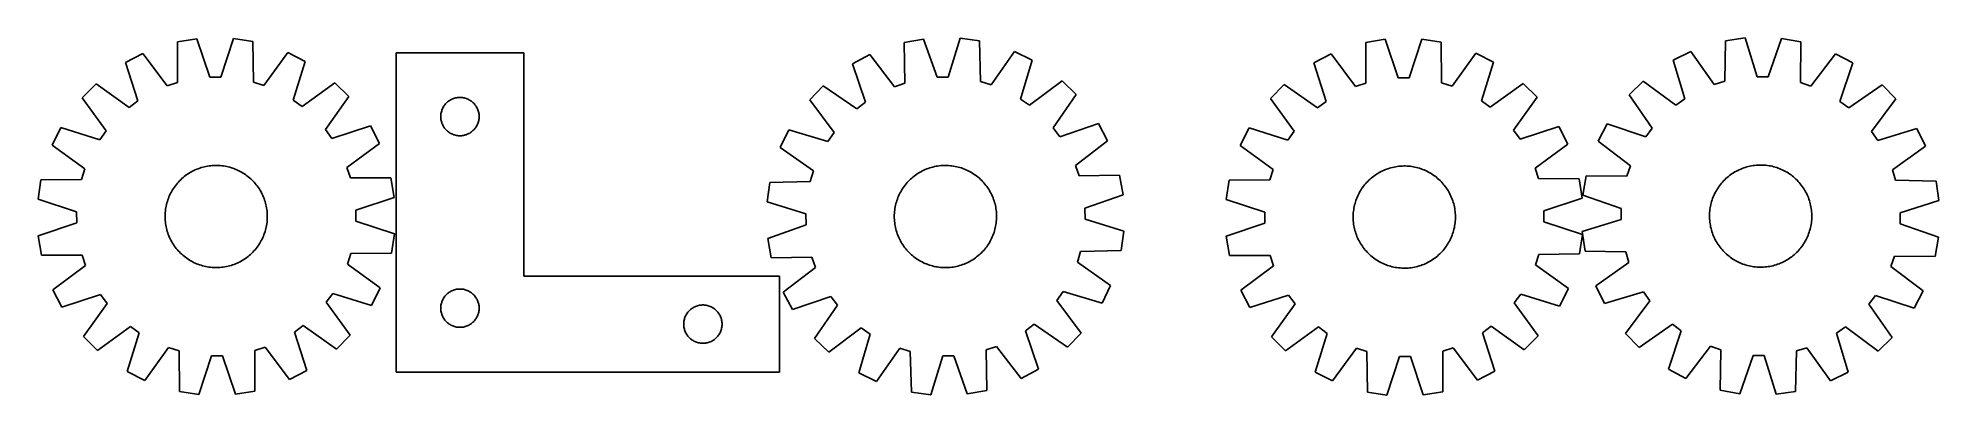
# Model space of a CAD drawing. Header units: millimetres. Extents: x 7 to 1493, y 7 to 286.
import ezdxf

# ---------------------------------------------------------------- set-up
doc = ezdxf.new("R2010")
doc.units = ezdxf.units.MM
doc.layers.add('CUT', color=7, linetype='CONTINUOUS', true_color=0x000000)

msp = doc.modelspace()

# ---------------------------------------------------------------- linework, layer by layer
at = {"layer": 'CUT'}
for p, q in [((115.871004, 282.996283), (115.868644, 251.23192)), ((131.054301, 285.48587), (115.871004, 282.996283)), ((141.200537, 255.38556), (131.054301, 285.48587)), ((159.592726, 285.641205), (149.774754, 255.43223)), ((174.802224, 283.317046), (159.592726, 285.641205)), ((175.150361, 251.554591), (174.802224, 283.317046)), ((699.306869, 285.24552), (684.162553, 282.52886)), ((684.162553, 282.52886), (684.635827, 250.768023)), ((709.902684, 255.300513), (699.306869, 285.24552)), ((727.839768, 285.828167), (718.47524, 255.475566)), ((743.082363, 283.732013), (727.839768, 285.828167)), ((743.906065, 251.978332), (743.082363, 283.732013)), ((1045.234085, 282.599735), (1045.197432, 250.835393)), ((1060.42006, 285.072929), (1045.234085, 282.599735)), ((1070.533794, 254.961683), (1060.42006, 285.072929)), ((1088.958636, 285.197454), (1079.108056, 254.999096)), ((1104.165616, 282.856876), (1088.958636, 285.197454)), ((1104.479462, 251.094064), (1104.165616, 282.856876)), ((1326.619162, 283.921738), (1325.960177, 252.164212)), ((1341.850679, 286.096927), (1326.619162, 283.921738)), ((1351.372519, 255.793309), (1341.850679, 286.096927)), ((1370.386216, 285.662288), (1359.945869, 255.662724)), ((1385.54442, 283.024219), (1370.386216, 285.662288)), ((1385.235895, 251.261354), (1385.54442, 283.024219)), ((88.77735, 274.029692), (75.106501, 266.970057)), ((107.728501, 248.537956), (88.77735, 274.029692)), ((201.99188, 274.645921), (183.319347, 248.949398)), ((215.738768, 267.735521), (201.99188, 274.645921)), ((206.254727, 237.420051), (215.738768, 267.735521)), ((386.720519, 274.546693), (286.720519, 274.546693)), ((286.720519, 274.546693), (286.720519, 24.546693)), ((386.720519, 99.546693), (386.720519, 274.546693)), ((657.206201, 273.15758), (643.642594, 265.894032)), ((676.536936, 247.952472), (657.206201, 273.15758)), ((770.39881, 275.468992), (752.113146, 249.495752)), ((784.247632, 268.765211), (770.39881, 275.468992)), ((775.218593, 238.311127), (784.247632, 268.765211)), ((1018.130766, 273.6624), (1004.452304, 266.617529)), ((1037.054386, 248.150219), (1018.130766, 273.6624)), ((1131.345895, 274.156401), (1112.645631, 248.480053)), ((1145.085315, 267.231165), (1131.345895, 274.156401)), ((1299.345942, 275.517138), (1285.532079, 268.741613)), ((1285.532079, 268.741613), (1294.718962, 238.334773)), ((1317.766084, 249.639095), (1299.345942, 275.517138)), ((1412.549018, 273.792887), (1393.349282, 248.48785)), ((1426.150118, 266.599791), (1412.549018, 273.792887)), ((75.106501, 266.970057), (84.919986, 236.759624)), ((149.774754, 255.43223), (141.200537, 255.38556)), ((643.642594, 265.894032), (653.907343, 235.83393)), ((718.47524, 255.475566), (709.902684, 255.300513)), ((1004.452304, 266.617529), (1014.233167, 236.396518)), ((1079.108056, 254.999096), (1070.533794, 254.961683)), ((1135.568551, 236.925951), (1145.085315, 267.231165)), ((1359.945869, 255.662724), (1351.372519, 255.793309)), ((1416.041429, 236.486851), (1426.150118, 266.599791)), ((52.109734, 250.069923), (41.289532, 239.131287)), ((41.289532, 239.131287), (59.958247, 213.431991)), ((78.01073, 231.682069), (52.109734, 250.069923)), ((115.868644, 251.23192), (107.728501, 248.537956)), ((183.319347, 248.949398), (175.150361, 251.554591)), ((238.918142, 251.086725), (213.218846, 232.418009)), ((231.468924, 214.365526), (249.856778, 240.266522)), ((249.856778, 240.266522), (238.918142, 251.086725)), ((329.670868, 237.786875), (330.361803, 238.132227)), ((330.361803, 238.132227), (331.069601, 238.441552)), ((331.069601, 238.441552), (331.792383, 238.714031)), ((331.792383, 238.714031), (332.528235, 238.948941)), ((332.528235, 238.948941), (333.275203, 239.145658)), ((333.275203, 239.145658), (334.031308, 239.303662)), ((334.031308, 239.303662), (334.794544, 239.422533)), ((334.794544, 239.422533), (335.562887, 239.501956)), ((335.562887, 239.501956), (336.3343, 239.54172)), ((336.3343, 239.54172), (337.106738, 239.54172)), ((337.106738, 239.54172), (337.878151, 239.501956)), ((337.878151, 239.501956), (338.646494, 239.422533)), ((338.646494, 239.422533), (339.409731, 239.303662)), ((339.409731, 239.303662), (340.165835, 239.145658)), ((340.165835, 239.145658), (340.912804, 238.948941)), ((340.912804, 238.948941), (341.648655, 238.714031)), ((341.648655, 238.714031), (342.371438, 238.441552)), ((342.371438, 238.441552), (343.079235, 238.132227)), ((343.079235, 238.132227), (343.77017, 237.786875)), ((620.901465, 248.651443), (610.246269, 237.552013)), ((647.074893, 230.653487), (620.901465, 248.651443)), ((684.635827, 250.768023), (676.536936, 247.952472)), ((752.113146, 249.495752), (743.906065, 251.978332)), ((782.25683, 233.413926), (775.218593, 238.311127)), ((807.673703, 252.465364), (782.25683, 233.413926)), ((800.775177, 215.63674), (818.773133, 241.810168)), ((818.773133, 241.810168), (807.673703, 252.465364)), ((981.437305, 249.742232), (970.605299, 238.815283)), ((970.605299, 238.815283), (989.246259, 213.095847)), ((1007.318434, 231.326426), (981.437305, 249.742232)), ((1045.197432, 250.835393), (1037.054386, 248.150219)), ((1112.645631, 248.480053), (1104.479462, 251.094064)), ((1168.246701, 250.557353), (1142.527265, 231.916394)), ((1160.757844, 213.844219), (1179.17365, 239.725348)), ((1179.17365, 239.725348), (1168.246701, 250.557353)), ((1262.19087, 252.320475), (1251.146858, 241.607849)), ((1251.146858, 241.607849), (1269.280334, 215.528129)), ((1287.706221, 233.40113), (1262.19087, 252.320475)), ((1294.718962, 238.334773), (1287.706221, 233.40113)), ((1325.960177, 252.164212), (1317.766084, 249.639095)), ((1393.349282, 248.48785), (1385.235895, 251.261354)), ((1448.980379, 249.475392), (1422.900658, 231.341917)), ((1440.773659, 212.916029), (1459.693005, 238.43138)), ((1459.693005, 238.43138), (1448.980379, 249.475392)), ((84.919986, 236.759624), (78.01073, 231.682069)), ((213.218846, 232.418009), (206.254727, 237.420051)), ((321.720519, 224.546693), (321.740408, 225.318874)), ((321.740408, 223.774511), (321.720519, 224.546693)), ((321.740408, 225.318874), (321.800021, 226.089008)), ((321.800021, 223.004378), (321.740408, 223.774511)), ((321.800021, 226.089008), (321.899201, 226.855051)), ((321.899201, 226.855051), (322.037684, 227.614974)), ((322.037684, 227.614974), (322.215103, 228.366759)), ((322.215103, 228.366759), (322.430988, 229.108415)), ((322.430988, 229.108415), (322.684767, 229.837974)), ((322.684767, 229.837974), (322.975766, 230.553501)), ((322.975766, 230.553501), (323.303213, 231.2531)), ((323.303213, 231.2531), (323.666241, 231.934914)), ((323.666241, 231.934914), (324.063886, 232.597136)), ((324.063886, 232.597136), (324.495094, 233.238009)), ((324.495094, 233.238009), (324.958722, 233.855835)), ((324.958722, 233.855835), (325.45354, 234.448974)), ((325.45354, 234.448974), (325.978236, 235.015855)), ((325.978236, 235.015855), (326.531419, 235.554973)), ((326.531419, 235.554973), (327.111621, 236.064899)), ((327.111621, 236.064899), (327.717305, 236.544281)), ((327.717305, 236.544281), (328.346863, 236.991848)), ((328.346863, 236.991848), (328.998627, 237.406412)), ((328.998627, 237.406412), (329.670868, 237.786875)), ((343.77017, 237.786875), (344.442411, 237.406412)), ((344.442411, 237.406412), (345.094175, 236.991848)), ((345.094175, 236.991848), (345.723733, 236.544281)), ((345.723733, 236.544281), (346.329417, 236.064899)), ((346.329417, 236.064899), (346.909619, 235.554973)), ((346.909619, 235.554973), (347.462802, 235.015855)), ((347.462802, 235.015855), (347.987498, 234.448974)), ((347.987498, 234.448974), (348.482316, 233.855835)), ((348.482316, 233.855835), (348.945944, 233.238009)), ((348.945944, 233.238009), (349.377153, 232.597136)), ((349.377153, 232.597136), (349.774798, 231.934914)), ((349.774798, 231.934914), (350.137825, 231.2531)), ((350.137825, 231.2531), (350.465273, 230.553501)), ((350.465273, 230.553501), (350.756271, 229.837974)), ((350.756271, 229.837974), (351.01005, 229.108415)), ((351.01005, 229.108415), (351.225935, 228.366759)), ((351.225935, 228.366759), (351.403354, 227.614974)), ((351.403354, 227.614974), (351.541838, 226.855051)), ((351.541838, 226.855051), (351.641017, 226.089008)), ((351.641017, 226.089008), (351.70063, 225.318874)), ((351.70063, 223.774511), (351.641017, 223.004378)), ((351.70063, 225.318874), (351.720519, 224.546693)), ((351.720519, 224.546693), (351.70063, 223.774511)), ((610.246269, 237.552013), (629.297707, 212.13514)), ((653.907343, 235.83393), (647.074893, 230.653487)), ((1014.233167, 236.396518), (1007.318434, 231.326426)), ((1142.527265, 231.916394), (1135.568551, 236.925951)), ((1422.900658, 231.341917), (1416.041429, 236.486851)), ((24.640735, 215.951913), (17.730336, 202.205025)), ((54.956206, 206.467872), (24.640735, 215.951913)), ((59.958247, 213.431991), (54.956206, 206.467872)), ((236.546479, 207.456271), (231.468924, 214.365526)), ((266.756912, 217.269755), (236.546479, 207.456271)), ((273.816547, 203.598906), (266.756912, 217.269755)), ((321.899201, 222.238334), (321.800021, 223.004378)), ((322.037684, 221.478412), (321.899201, 222.238334)), ((322.215103, 220.726626), (322.037684, 221.478412)), ((322.430988, 219.98497), (322.215103, 220.726626)), ((322.684767, 219.255411), (322.430988, 219.98497)), ((322.975766, 218.539884), (322.684767, 219.255411)), ((323.303213, 217.840286), (322.975766, 218.539884)), ((323.666241, 217.158472), (323.303213, 217.840286)), ((324.063886, 216.49625), (323.666241, 217.158472)), ((324.495094, 215.855376), (324.063886, 216.49625)), ((324.958722, 215.23755), (324.495094, 215.855376)), ((325.45354, 214.644411), (324.958722, 215.23755)), ((325.978236, 214.07753), (325.45354, 214.644411)), ((326.531419, 213.538412), (325.978236, 214.07753)), ((327.111621, 213.028486), (326.531419, 213.538412)), ((327.717305, 212.549104), (327.111621, 213.028486)), ((328.346863, 212.101537), (327.717305, 212.549104)), ((328.998627, 211.686973), (328.346863, 212.101537)), ((329.670868, 211.306511), (328.998627, 211.686973)), ((330.361803, 210.961159), (329.670868, 211.306511)), ((331.069601, 210.651833), (330.361803, 210.961159)), ((331.792383, 210.379354), (331.069601, 210.651833)), ((332.528235, 210.144445), (331.792383, 210.379354)), ((333.275203, 209.947727), (332.528235, 210.144445)), ((334.031308, 209.789723), (333.275203, 209.947727)), ((334.794544, 209.670853), (334.031308, 209.789723)), ((335.562887, 209.59143), (334.794544, 209.670853)), ((336.3343, 209.551666), (335.562887, 209.59143)), ((337.106738, 209.551666), (336.3343, 209.551666)), ((337.878151, 209.59143), (337.106738, 209.551666)), ((338.646494, 209.670853), (337.878151, 209.59143)), ((339.409731, 209.789723), (338.646494, 209.670853)), ((340.165835, 209.947727), (339.409731, 209.789723)), ((340.912804, 210.144445), (340.165835, 209.947727)), ((341.648655, 210.379354), (340.912804, 210.144445)), ((342.371438, 210.651833), (341.648655, 210.379354)), ((343.079235, 210.961159), (342.371438, 210.651833)), ((343.77017, 211.306511), (343.079235, 210.961159)), ((344.442411, 211.686973), (343.77017, 211.306511)), ((345.094175, 212.101537), (344.442411, 211.686973)), ((345.723733, 212.549104), (345.094175, 212.101537)), ((346.329417, 213.028486), (345.723733, 212.549104)), ((346.909619, 213.538412), (346.329417, 213.028486)), ((347.462802, 214.07753), (346.909619, 213.538412)), ((347.987498, 214.644411), (347.462802, 214.07753)), ((348.482316, 215.23755), (347.987498, 214.644411)), ((348.945944, 215.855376), (348.482316, 215.23755)), ((349.377153, 216.49625), (348.945944, 215.855376)), ((349.774798, 217.158472), (349.377153, 216.49625)), ((350.137825, 217.840286), (349.774798, 217.158472)), ((350.465273, 218.539884), (350.137825, 217.840286)), ((350.756271, 219.255411), (350.465273, 218.539884)), ((351.01005, 219.98497), (350.756271, 219.255411)), ((351.225935, 220.726626), (351.01005, 219.98497)), ((351.403354, 221.478412), (351.225935, 220.726626)), ((351.541838, 222.238334), (351.403354, 221.478412)), ((351.641017, 223.004378), (351.541838, 222.238334)), ((593.946422, 214.125942), (587.242641, 200.27712)), ((624.400506, 205.096903), (593.946422, 214.125942)), ((629.297707, 212.13514), (624.400506, 205.096903)), ((805.95562, 208.804289), (800.775177, 215.63674)), ((836.015721, 219.069039), (805.95562, 208.804289)), ((843.279269, 205.505432), (836.015721, 219.069039)), ((953.931488, 215.653897), (947.006251, 201.914477)), ((984.236701, 206.137133), (953.931488, 215.653897)), ((989.246259, 213.095847), (984.236701, 206.137133)), ((1165.827936, 206.929486), (1160.757844, 213.844219)), ((1196.048946, 216.710349), (1165.827936, 206.929486)), ((1203.093818, 203.031886), (1196.048946, 216.710349)), ((1234.02246, 218.777589), (1226.829364, 205.176489)), ((1264.1354, 208.668899), (1234.02246, 218.777589)), ((1269.280334, 215.528129), (1264.1354, 208.668899)), ((1445.707302, 205.903288), (1440.773659, 212.916029)), ((1476.114143, 215.090171), (1445.707302, 205.903288)), ((1482.889668, 201.276308), (1476.114143, 215.090171)), ((17.730336, 202.205025), (43.426858, 183.532492)), ((248.324811, 184.647755), (273.816547, 203.598906)), ((587.242641, 200.27712), (613.215881, 181.991456)), ((818.074162, 186.174697), (843.279269, 205.505432)), ((947.006251, 201.914477), (972.6826, 183.214213)), ((1177.581637, 184.108267), (1203.093818, 203.031886)), ((1226.829364, 205.176489), (1252.134401, 185.976752)), ((1457.011624, 182.856167), (1482.889668, 201.276308)), ((43.426858, 183.532492), (40.821665, 175.363506)), ((122.141939, 178.339899), (123.160315, 179.076048)), ((123.160315, 179.076048), (124.201313, 179.779846)), ((124.201313, 179.779846), (125.263903, 180.450598)), ((125.263903, 180.450598), (126.347038, 181.087643)), ((126.347038, 181.087643), (127.449649, 181.690351)), ((127.449649, 181.690351), (128.570646, 182.258127)), ((128.570646, 182.258127), (129.708926, 182.790413)), ((129.708926, 182.790413), (130.863362, 183.286681)), ((130.863362, 183.286681), (132.032818, 183.746443)), ((132.032818, 183.746443), (133.216138, 184.169244)), ((133.216138, 184.169244), (134.412154, 184.554668)), ((134.412154, 184.554668), (135.619687, 184.902333)), ((135.619687, 184.902333), (136.837544, 185.211898)), ((136.837544, 185.211898), (138.064524, 185.483056)), ((138.064524, 185.483056), (139.299416, 185.71554)), ((139.299416, 185.71554), (140.541001, 185.90912)), ((140.541001, 185.90912), (141.788054, 186.063606)), ((141.788054, 186.063606), (143.039344, 186.178845)), ((143.039344, 186.178845), (144.293637, 186.254723)), ((144.293637, 186.254723), (145.549694, 186.291165)), ((145.549694, 186.291165), (146.806275, 186.288135)), ((146.806275, 186.288135), (148.062142, 186.245637)), ((148.062142, 186.245637), (149.316054, 186.163711)), ((149.316054, 186.163711), (150.566774, 186.04244)), ((150.566774, 186.04244), (151.813067, 185.881943)), ((151.813067, 185.881943), (153.053704, 185.682378)), ((153.053704, 185.682378), (154.287461, 185.443942)), ((154.287461, 185.443942), (155.513119, 185.166871)), ((155.513119, 185.166871), (156.72947, 184.851437)), ((156.72947, 184.851437), (157.935312, 184.497953)), ((157.935312, 184.497953), (159.129456, 184.106766)), ((159.129456, 184.106766), (160.310723, 183.678264)), ((160.310723, 183.678264), (161.477948, 183.212868)), ((161.477948, 183.212868), (162.629979, 182.711039)), ((162.629979, 182.711039), (163.765678, 182.173271)), ((163.765678, 182.173271), (164.883925, 181.600096)), ((164.883925, 181.600096), (165.983616, 180.992078)), ((165.983616, 180.992078), (167.063667, 180.349818)), ((167.063667, 180.349818), (168.12301, 179.67395)), ((168.12301, 179.67395), (169.160602, 178.96514)), ((169.160602, 178.96514), (170.175417, 178.224089)), ((251.018775, 176.507612), (248.324811, 184.647755)), ((613.215881, 181.991456), (610.733301, 173.784376)), ((691.999889, 177.97811), (693.007129, 178.729425)), ((693.007129, 178.729425), (694.037471, 179.448732)), ((694.037471, 179.448732), (695.089899, 180.13532)), ((695.089899, 180.13532), (696.163373, 180.788512)), ((696.163373, 180.788512), (697.256835, 181.407662)), ((697.256835, 181.407662), (698.369206, 181.992161)), ((698.369206, 181.992161), (699.499387, 182.541431)), ((699.499387, 182.541431), (700.646263, 183.05493)), ((700.646263, 183.05493), (701.808703, 183.532151)), ((701.808703, 183.532151), (702.98556, 183.972624)), ((702.98556, 183.972624), (704.175671, 184.375914)), ((704.175671, 184.375914), (705.377862, 184.741622)), ((705.377862, 184.741622), (706.590948, 185.069388)), ((706.590948, 185.069388), (707.81373, 185.358888)), ((707.81373, 185.358888), (709.045002, 185.609837)), ((709.045002, 185.609837), (710.283549, 185.821987)), ((710.283549, 185.821987), (711.528149, 185.995128)), ((711.528149, 185.995128), (712.777573, 186.129091)), ((712.777573, 186.129091), (714.030589, 186.223741)), ((714.030589, 186.223741), (715.285959, 186.278987)), ((715.285959, 186.278987), (716.542446, 186.294774)), ((716.542446, 186.294774), (717.798808, 186.271085)), ((717.798808, 186.271085), (719.053806, 186.207945)), ((719.053806, 186.207945), (720.306201, 186.105416)), ((720.306201, 186.105416), (721.554758, 185.963598)), ((721.554758, 185.963598), (722.798245, 185.782633)), ((722.798245, 185.782633), (724.035433, 185.562698)), ((724.035433, 185.562698), (725.265103, 185.30401)), ((725.265103, 185.30401), (726.48604, 185.006825)), ((726.48604, 185.006825), (727.69704, 184.671436)), ((727.69704, 184.671436), (728.896908, 184.298175)), ((728.896908, 184.298175), (730.084459, 183.887408)), ((730.084459, 183.887408), (731.258522, 183.439543)), ((731.258522, 183.439543), (732.417937, 182.95502)), ((732.417937, 182.95502), (733.561562, 182.434318)), ((733.561562, 182.434318), (734.688266, 181.877951)), ((734.688266, 181.877951), (735.796939, 181.286468)), ((735.796939, 181.286468), (736.886485, 180.660453)), ((736.886485, 180.660453), (737.95583, 180.000523)), ((737.95583, 180.000523), (739.003919, 179.30733)), ((739.003919, 179.30733), (740.029717, 178.581557)), ((740.029717, 178.581557), (741.032211, 177.823922)), ((820.889713, 178.075806), (818.074162, 186.174697)), ((852.65055, 178.54908), (820.889713, 178.075806)), ((855.36721, 163.404764), (852.65055, 178.54908)), ((972.6826, 183.214213), (970.068589, 175.048044)), ((1051.392028, 177.936642), (1052.411199, 178.671692)), ((1052.411199, 178.671692), (1053.452956, 179.374365)), ((1053.452956, 179.374365), (1054.51627, 180.04397)), ((1054.51627, 180.04397), (1055.600092, 180.679844)), ((1055.600092, 180.679844), (1056.703352, 181.281362)), ((1056.703352, 181.281362), (1057.824962, 181.847928)), ((1057.824962, 181.847928), (1058.963816, 182.378984)), ((1058.963816, 182.378984), (1060.118788, 182.874006)), ((1060.118788, 182.874006), (1061.288739, 183.332504)), ((1061.288739, 183.332504), (1062.472514, 183.754028)), ((1062.472514, 183.754028), (1063.668946, 184.13816)), ((1063.668946, 184.13816), (1064.876854, 184.484522)), ((1064.876854, 184.484522), (1066.095044, 184.792772)), ((1066.095044, 184.792772), (1067.322316, 185.062605)), ((1067.322316, 185.062605), (1068.557459, 185.293756)), ((1068.557459, 185.293756), (1069.799252, 185.485996)), ((1069.799252, 185.485996), (1071.046471, 185.639135)), ((1071.046471, 185.639135), (1072.297885, 185.753023)), ((1072.297885, 185.753023), (1073.552258, 185.827546)), ((1073.552258, 185.827546), (1074.808354, 185.862632)), ((1074.808354, 185.862632), (1076.064932, 185.858246)), ((1076.064932, 185.858246), (1077.320751, 185.814392)), ((1077.320751, 185.814392), (1078.574574, 185.731113)), ((1078.574574, 185.731113), (1079.825162, 185.608492)), ((1079.825162, 185.608492), (1081.071282, 185.446649)), ((1081.071282, 185.446649), (1082.311703, 185.245745)), ((1082.311703, 185.245745), (1083.545201, 185.005977)), ((1083.545201, 185.005977), (1084.77056, 184.727582)), ((1084.77056, 184.727582), (1085.986569, 184.410836)), ((1085.986569, 184.410836), (1087.192029, 184.05605)), ((1087.192029, 184.05605), (1088.38575, 183.663574)), ((1088.38575, 183.663574), (1089.566554, 183.233797)), ((1089.566554, 183.233797), (1090.733276, 182.767141)), ((1090.733276, 182.767141), (1091.884764, 182.264069)), ((1091.884764, 182.264069), (1093.019882, 181.725075)), ((1093.019882, 181.725075), (1094.137509, 181.150693)), ((1094.137509, 181.150693), (1095.236544, 180.541488)), ((1095.236544, 180.541488), (1096.3159, 179.898062)), ((1096.3159, 179.898062), (1097.374513, 179.221051)), ((1097.374513, 179.221051), (1098.411339, 178.511122)), ((1098.411339, 178.511122), (1099.425354, 177.768975)), ((1180.266811, 175.96522), (1177.581637, 184.108267)), ((1252.134401, 185.976752), (1249.360896, 177.863366)), ((1328.728465, 177.632624), (1329.714911, 178.41104)), ((1329.714911, 178.41104), (1330.725321, 179.158086)), ((1330.725321, 179.158086), (1331.758697, 179.873026)), ((1331.758697, 179.873026), (1332.814021, 180.555155)), ((1332.814021, 180.555155), (1333.89025, 181.203798)), ((1333.89025, 181.203798), (1334.986322, 181.818316)), ((1334.986322, 181.818316), (1336.101156, 182.398102)), ((1336.101156, 182.398102), (1337.233652, 182.942584)), ((1337.233652, 182.942584), (1338.382691, 183.451226)), ((1338.382691, 183.451226), (1339.54714, 183.923524)), ((1339.54714, 183.923524), (1340.725849, 184.359012)), ((1340.725849, 184.359012), (1341.917656, 184.757262)), ((1341.917656, 184.757262), (1343.121385, 185.117879)), ((1343.121385, 185.117879), (1344.335846, 185.440509)), ((1344.335846, 185.440509), (1345.559843, 185.724832)), ((1345.559843, 185.724832), (1346.792166, 185.970569)), ((1346.792166, 185.970569), (1348.0316, 186.177475)), ((1348.0316, 186.177475), (1349.276921, 186.345349)), ((1349.276921, 186.345349), (1350.526901, 186.474022)), ((1350.526901, 186.474022), (1351.780306, 186.56337)), ((1351.780306, 186.56337), (1353.035899, 186.613303)), ((1353.035899, 186.613303), (1354.292441, 186.623772)), ((1354.292441, 186.623772), (1355.548691, 186.594767)), ((1355.548691, 186.594767), (1356.803411, 186.526317)), ((1356.803411, 186.526317), (1358.055361, 186.418489)), ((1358.055361, 186.418489), (1359.303307, 186.271389)), ((1359.303307, 186.271389), (1360.546017, 186.085163)), ((1360.546017, 186.085163), (1361.782263, 185.859995)), ((1361.782263, 185.859995), (1363.010827, 185.596106)), ((1363.010827, 185.596106), (1364.230496, 185.293757)), ((1364.230496, 185.293757), (1365.440066, 184.953246)), ((1365.440066, 184.953246), (1366.638343, 184.574911)), ((1366.638343, 184.574911), (1367.824146, 184.159123)), ((1367.824146, 184.159123), (1368.996303, 183.706293)), ((1368.996303, 183.706293), (1370.153658, 183.216868)), ((1370.153658, 183.216868), (1371.295068, 182.691332)), ((1371.295068, 182.691332), (1372.419408, 182.130202)), ((1372.419408, 182.130202), (1373.525568, 181.534032)), ((1373.525568, 181.534032), (1374.612455, 180.903412)), ((1374.612455, 180.903412), (1375.678998, 180.238963)), ((1375.678998, 180.238963), (1376.724144, 179.54134)), ((1376.724144, 179.54134), (1377.746862, 178.811234)), ((1377.746862, 178.811234), (1378.746141, 178.049363)), ((1459.536741, 174.662074), (1457.011624, 182.856167)), ((9.05921, 175.015369), (6.735051, 159.80587)), ((40.821665, 175.363506), (9.05921, 175.015369)), ((109.665217, 162.843124), (110.202985, 163.978823)), ((110.202985, 163.978823), (110.776161, 165.09707)), ((110.776161, 165.09707), (111.384179, 166.196761)), ((111.384179, 166.196761), (112.026438, 167.276812)), ((112.026438, 167.276812), (112.702307, 168.336155)), ((112.702307, 168.336155), (113.411116, 169.373747)), ((113.411116, 169.373747), (114.152167, 170.388562)), ((114.152167, 170.388562), (114.924729, 171.379599)), ((114.924729, 171.379599), (115.728039, 172.345881)), ((115.728039, 172.345881), (116.561304, 173.286453)), ((116.561304, 173.286453), (117.423702, 174.200388)), ((117.423702, 174.200388), (118.314381, 175.086783)), ((118.314381, 175.086783), (119.232464, 175.944764)), ((119.232464, 175.944764), (120.177043, 176.773484)), ((120.177043, 176.773484), (121.147187, 177.572125)), ((121.147187, 177.572125), (122.141939, 178.339899)), ((170.175417, 178.224089), (171.166455, 177.451527)), ((171.166455, 177.451527), (172.132736, 176.648218)), ((172.132736, 176.648218), (173.073309, 175.814953)), ((173.073309, 175.814953), (173.987243, 174.952555)), ((173.987243, 174.952555), (174.873638, 174.061875)), ((174.873638, 174.061875), (175.731619, 173.143792)), ((175.731619, 173.143792), (176.560339, 172.199213)), ((176.560339, 172.199213), (177.35898, 171.229069)), ((177.35898, 171.229069), (178.126754, 170.234318)), ((178.126754, 170.234318), (178.862903, 169.215941)), ((178.862903, 169.215941), (179.566701, 168.174944)), ((179.566701, 168.174944), (180.237453, 167.112353)), ((180.237453, 167.112353), (180.874498, 166.029218)), ((180.874498, 166.029218), (181.477206, 164.926608)), ((181.477206, 164.926608), (182.044982, 163.80561)), ((182.044982, 163.80561), (182.577268, 162.667331)), ((282.783138, 176.505253), (251.018775, 176.507612)), ((285.272725, 161.321956), (282.783138, 176.505253)), ((578.97962, 172.960673), (576.883466, 157.718078)), ((610.733301, 173.784376), (578.97962, 172.960673)), ((680.277315, 163.439872), (680.833681, 164.566576)), ((680.833681, 164.566576), (681.425164, 165.675249)), ((681.425164, 165.675249), (682.05118, 166.764795)), ((682.05118, 166.764795), (682.71111, 167.83414)), ((682.71111, 167.83414), (683.404303, 168.882229)), ((683.404303, 168.882229), (684.130076, 169.908027)), ((684.130076, 169.908027), (684.887711, 170.910521)), ((684.887711, 170.910521), (685.676462, 171.888723)), ((685.676462, 171.888723), (686.49555, 172.841667)), ((686.49555, 172.841667), (687.344166, 173.768413)), ((687.344166, 173.768413), (688.221473, 174.668046)), ((688.221473, 174.668046), (689.126605, 175.539678)), ((689.126605, 175.539678), (690.05867, 176.382449)), ((690.05867, 176.382449), (691.016746, 177.195527)), ((691.016746, 177.195527), (691.999889, 177.97811)), ((741.032211, 177.823922), (742.010413, 177.035171)), ((742.010413, 177.035171), (742.963357, 176.216083)), ((742.963357, 176.216083), (743.890103, 175.367467)), ((743.890103, 175.367467), (744.789736, 174.49016)), ((744.789736, 174.49016), (745.661368, 173.585028)), ((745.661368, 173.585028), (746.504138, 172.652963)), ((746.504138, 172.652963), (747.317217, 171.694887)), ((747.317217, 171.694887), (748.0998, 170.711743)), ((748.0998, 170.711743), (748.851115, 169.704504)), ((748.851115, 169.704504), (749.570422, 168.674162)), ((749.570422, 168.674162), (750.25701, 167.621734)), ((750.25701, 167.621734), (750.910202, 166.54826)), ((750.910202, 166.54826), (751.529352, 165.454798)), ((751.529352, 165.454798), (752.113851, 164.342427)), ((752.113851, 164.342427), (752.663121, 163.212246)), ((938.305776, 174.734198), (935.965199, 159.527218)), ((970.068589, 175.048044), (938.305776, 174.734198)), ((1038.898584, 162.453346), (1039.437577, 163.588464)), ((1039.437577, 163.588464), (1040.01196, 164.706091)), ((1040.01196, 164.706091), (1040.621165, 165.805126)), ((1040.621165, 165.805126), (1041.26459, 166.884482)), ((1041.26459, 166.884482), (1041.941602, 167.943096)), ((1041.941602, 167.943096), (1042.651531, 168.979921)), ((1042.651531, 168.979921), (1043.393677, 169.993936)), ((1043.393677, 169.993936), (1044.167308, 170.984139)), ((1044.167308, 170.984139), (1044.971661, 171.949552)), ((1044.971661, 171.949552), (1045.805941, 172.889225)), ((1045.805941, 172.889225), (1046.669325, 173.802228)), ((1046.669325, 173.802228), (1047.560961, 174.687661)), ((1047.560961, 174.687661), (1048.479969, 175.54465)), ((1048.479969, 175.54465), (1049.425443, 176.37235)), ((1049.425443, 176.37235), (1050.396449, 177.169943)), ((1050.396449, 177.169943), (1051.392028, 177.936642)), ((1099.425354, 177.768975), (1100.415556, 176.995344)), ((1100.415556, 176.995344), (1101.38097, 176.190992)), ((1101.38097, 176.190992), (1102.320643, 175.356712)), ((1102.320643, 175.356712), (1103.233646, 174.493328)), ((1103.233646, 174.493328), (1104.119079, 173.601691)), ((1104.119079, 173.601691), (1104.976068, 172.682683)), ((1104.976068, 172.682683), (1105.803768, 171.73721)), ((1105.803768, 171.73721), (1106.601361, 170.766204)), ((1106.601361, 170.766204), (1107.36806, 169.770624)), ((1107.36806, 169.770624), (1108.103109, 168.751453)), ((1108.103109, 168.751453), (1108.805783, 167.709697)), ((1108.805783, 167.709697), (1109.475388, 166.646383)), ((1109.475388, 166.646383), (1110.111262, 165.562561)), ((1110.111262, 165.562561), (1110.71278, 164.4593)), ((1110.71278, 164.4593), (1111.279346, 163.33769)), ((1212.031153, 175.928568), (1180.266811, 175.96522)), ((1214.504347, 160.742592), (1212.031153, 175.928568)), ((1217.598032, 178.17189), (1214.959962, 163.013687)), ((1249.360896, 177.863366), (1217.598032, 178.17189)), ((1317.405382, 162.781128), (1317.930919, 163.922539)), ((1317.930919, 163.922539), (1318.492049, 165.046878)), ((1318.492049, 165.046878), (1319.088218, 166.153038)), ((1319.088218, 166.153038), (1319.718839, 167.239926)), ((1319.718839, 167.239926), (1320.383288, 168.306469)), ((1320.383288, 168.306469), (1321.08091, 169.351615)), ((1321.08091, 169.351615), (1321.811017, 170.374332)), ((1321.811017, 170.374332), (1322.572888, 171.373611)), ((1322.572888, 171.373611), (1323.365771, 172.348467)), ((1323.365771, 172.348467), (1324.188884, 173.297936)), ((1324.188884, 173.297936), (1325.041414, 174.221082)), ((1325.041414, 174.221082), (1325.922521, 175.116995)), ((1325.922521, 175.116995), (1326.831333, 175.984788)), ((1326.831333, 175.984788), (1327.766956, 176.823607)), ((1327.766956, 176.823607), (1328.728465, 177.632624)), ((1378.746141, 178.049363), (1379.720996, 177.256479)), ((1379.720996, 177.256479), (1380.670466, 176.433367)), ((1380.670466, 176.433367), (1381.593612, 175.580836)), ((1381.593612, 175.580836), (1382.489524, 174.69973)), ((1382.489524, 174.69973), (1383.357318, 173.790917)), ((1383.357318, 173.790917), (1384.196137, 172.855295)), ((1384.196137, 172.855295), (1385.005154, 171.893786)), ((1385.005154, 171.893786), (1385.783569, 170.90734)), ((1385.783569, 170.90734), (1386.530616, 169.89693)), ((1386.530616, 169.89693), (1387.245556, 168.863553)), ((1387.245556, 168.863553), (1387.927684, 167.80823)), ((1387.927684, 167.80823), (1388.576327, 166.732001)), ((1388.576327, 166.732001), (1389.190845, 165.635928)), ((1389.190845, 165.635928), (1389.770632, 164.521094)), ((1389.770632, 164.521094), (1390.315114, 163.388599)), ((1491.294268, 174.003088), (1459.536741, 174.662074)), ((1493.469457, 158.771572), (1491.294268, 174.003088)), ((6.735051, 159.80587), (36.944027, 149.987899)), ((36.944027, 149.987899), (36.990696, 141.413682)), ((106.13062, 148.275287), (106.212545, 149.529199)), ((106.212545, 149.529199), (106.333816, 150.779919)), ((106.333816, 150.779919), (106.494313, 152.026212)), ((106.494313, 152.026212), (106.693878, 153.266849)), ((106.693878, 153.266849), (106.932314, 154.500606)), ((106.932314, 154.500606), (107.209386, 155.726264)), ((107.209386, 155.726264), (107.524819, 156.942615)), ((107.524819, 156.942615), (107.878304, 158.148457)), ((107.878304, 158.148457), (108.26949, 159.342601)), ((108.26949, 159.342601), (108.697993, 160.523868)), ((108.697993, 160.523868), (109.163388, 161.691093)), ((109.163388, 161.691093), (109.665217, 162.843124)), ((182.577268, 162.667331), (183.073536, 161.512894)), ((183.073536, 161.512894), (183.533298, 160.343439)), ((183.533298, 160.343439), (183.956099, 159.160119)), ((183.956099, 159.160119), (184.341523, 157.964102)), ((184.341523, 157.964102), (184.689188, 156.756569)), ((184.689188, 156.756569), (184.998753, 155.538712)), ((184.998753, 155.538712), (185.269911, 154.311732)), ((185.269911, 154.311732), (185.502395, 153.07684)), ((185.502395, 153.07684), (185.695976, 151.835255)), ((185.695976, 151.835255), (185.850461, 150.588202)), ((185.850461, 150.588202), (185.9657, 149.336912)), ((185.9657, 149.336912), (186.041578, 148.08262)), ((255.172415, 151.175719), (285.272725, 161.321956)), ((255.219085, 142.601503), (255.172415, 151.175719)), ((576.883466, 157.718078), (607.236067, 148.353551)), ((676.440548, 147.677118), (676.503688, 148.932116)), ((676.503688, 148.932116), (676.606217, 150.184511)), ((676.606217, 150.184511), (676.748034, 151.433068)), ((676.748034, 151.433068), (676.929, 152.676555)), ((676.929, 152.676555), (677.148935, 153.913743)), ((677.148935, 153.913743), (677.407623, 155.143413)), ((677.407623, 155.143413), (677.704808, 156.36435)), ((677.704808, 156.36435), (678.040197, 157.57535)), ((678.040197, 157.57535), (678.413458, 158.775218)), ((678.413458, 158.775218), (678.824225, 159.962769)), ((678.824225, 159.962769), (679.27209, 161.136832)), ((679.27209, 161.136832), (679.756613, 162.296248)), ((679.756613, 162.296248), (680.277315, 163.439872)), ((752.663121, 163.212246), (753.17662, 162.06537)), ((753.17662, 162.06537), (753.653841, 160.90293)), ((753.653841, 160.90293), (754.094314, 159.726073)), ((754.094314, 159.726073), (754.497603, 158.535962)), ((754.497603, 158.535962), (754.863312, 157.333771)), ((754.863312, 157.333771), (755.191078, 156.120685)), ((755.191078, 156.120685), (755.480578, 154.897903)), ((755.480578, 154.897903), (755.731527, 153.666631)), ((755.731527, 153.666631), (755.943677, 152.428084)), ((755.943677, 152.428084), (756.116818, 151.183484)), ((756.116818, 151.183484), (756.25078, 149.934059)), ((756.25078, 149.934059), (756.345431, 148.681044)), ((756.345431, 148.681044), (756.400677, 147.425673)), ((825.422203, 152.808949), (855.36721, 163.404764)), ((825.597256, 144.236392), (825.422203, 152.808949)), ((935.965199, 159.527218), (966.163557, 149.676639)), ((966.163557, 149.676639), (966.20097, 141.102376)), ((1035.348261, 147.889334), (1035.43154, 149.143156)), ((1035.43154, 149.143156), (1035.554161, 150.393744)), ((1035.554161, 150.393744), (1035.716003, 151.639864)), ((1035.716003, 151.639864), (1035.916908, 152.880285)), ((1035.916908, 152.880285), (1036.156676, 154.113783)), ((1036.156676, 154.113783), (1036.43507, 155.339142)), ((1036.43507, 155.339142), (1036.751817, 156.555151)), ((1036.751817, 156.555151), (1037.106603, 157.760611)), ((1037.106603, 157.760611), (1037.499078, 158.954332)), ((1037.499078, 158.954332), (1037.928856, 160.135136)), ((1037.928856, 160.135136), (1038.395511, 161.301858)), ((1038.395511, 161.301858), (1038.898584, 162.453346)), ((1111.279346, 163.33769), (1111.810402, 162.198837)), ((1111.810402, 162.198837), (1112.305423, 161.043865)), ((1112.305423, 161.043865), (1112.763922, 159.873914)), ((1112.763922, 159.873914), (1113.185446, 158.690138)), ((1113.185446, 158.690138), (1113.569578, 157.493706)), ((1113.569578, 157.493706), (1113.91594, 156.285799)), ((1113.91594, 156.285799), (1114.22419, 155.067608)), ((1114.22419, 155.067608), (1114.494023, 153.840336)), ((1114.494023, 153.840336), (1114.725174, 152.605194)), ((1114.725174, 152.605194), (1114.917414, 151.363401)), ((1114.917414, 151.363401), (1115.070553, 150.116182)), ((1115.070553, 150.116182), (1115.18444, 148.864768)), ((1115.18444, 148.864768), (1115.258964, 147.610394)), ((1184.393101, 150.628858), (1214.504347, 160.742592)), ((1184.430514, 142.054596), (1184.393101, 150.628858)), ((1214.959962, 163.013687), (1244.959527, 152.573339)), ((1244.959527, 152.573339), (1244.828942, 143.99999)), ((1314.027483, 148.176162), (1314.095933, 149.430881)), ((1314.095933, 149.430881), (1314.203762, 150.682832)), ((1314.203762, 150.682832), (1314.350861, 151.930778)), ((1314.350861, 151.930778), (1314.537087, 153.173487)), ((1314.537087, 153.173487), (1314.762256, 154.409734)), ((1314.762256, 154.409734), (1315.026145, 155.638298)), ((1315.026145, 155.638298), (1315.328494, 156.857966)), ((1315.328494, 156.857966), (1315.669004, 158.067536)), ((1315.669004, 158.067536), (1316.04734, 159.265814)), ((1316.04734, 159.265814), (1316.463128, 160.451616)), ((1316.463128, 160.451616), (1316.915958, 161.623773)), ((1316.915958, 161.623773), (1317.405382, 162.781128)), ((1390.315114, 163.388599), (1390.823755, 162.23956)), ((1390.823755, 162.23956), (1391.296053, 161.075111)), ((1391.296053, 161.075111), (1391.731542, 159.896401)), ((1391.731542, 159.896401), (1392.129791, 158.704594)), ((1392.129791, 158.704594), (1392.490409, 157.500866)), ((1392.490409, 157.500866), (1392.813039, 156.286404)), ((1392.813039, 156.286404), (1393.097362, 155.062408)), ((1393.097362, 155.062408), (1393.343098, 153.830085)), ((1393.343098, 153.830085), (1393.550005, 152.590651)), ((1393.550005, 152.590651), (1393.717878, 151.345329)), ((1393.717878, 151.345329), (1393.846552, 150.095349)), ((1393.846552, 150.095349), (1393.9359, 148.841945)), ((1393.9359, 148.841945), (1393.985833, 147.586352)), ((1463.035253, 140.676382), (1463.165838, 149.249731)), ((1463.165838, 149.249731), (1493.469457, 158.771572)), ((36.990696, 141.413682), (6.890386, 131.267446)), ((106.085092, 145.762839), (106.088122, 147.01942)), ((106.121534, 144.506782), (106.085092, 145.762839)), ((106.088122, 147.01942), (106.13062, 148.275287)), ((106.197412, 143.252489), (106.121534, 144.506782)), ((106.31265, 142.001199), (106.197412, 143.252489)), ((106.467136, 140.754146), (106.31265, 142.001199)), ((106.660716, 139.512561), (106.467136, 140.754146)), ((106.8932, 138.277669), (106.660716, 139.512561)), ((107.164358, 137.050689), (106.8932, 138.277669)), ((107.473923, 135.832832), (107.164358, 137.050689)), ((107.821589, 134.625299), (107.473923, 135.832832)), ((108.207013, 133.429283), (107.821589, 134.625299)), ((184.284808, 134.440945), (183.893621, 133.246801)), ((184.638292, 135.646787), (184.284808, 134.440945)), ((184.953726, 136.863137), (184.638292, 135.646787)), ((185.230797, 138.088796), (184.953726, 136.863137)), ((185.469233, 139.322552), (185.230797, 138.088796)), ((185.668798, 140.563189), (185.469233, 139.322552)), ((185.829296, 141.809483), (185.668798, 140.563189)), ((185.950567, 143.060203), (185.829296, 141.809483)), ((186.032492, 144.314115), (185.950567, 143.060203)), ((186.07499, 145.569981), (186.032492, 144.314115)), ((186.041578, 148.08262), (186.07802, 146.826563)), ((186.07802, 146.826563), (186.07499, 145.569981)), ((285.42806, 132.783531), (255.219085, 142.601503)), ((607.41112, 139.780994), (577.466113, 129.185179)), ((607.236067, 148.353551), (607.41112, 139.780994)), ((676.416859, 146.420756), (676.440548, 147.677118)), ((676.432646, 145.164269), (676.416859, 146.420756)), ((676.487892, 143.908899), (676.432646, 145.164269)), ((676.582542, 142.655884), (676.487892, 143.908899)), ((676.716505, 141.406459), (676.582542, 142.655884)), ((676.889646, 140.161859), (676.716505, 141.406459)), ((677.101796, 138.923312), (676.889646, 140.161859)), ((677.352745, 137.69204), (677.101796, 138.923312)), ((677.642245, 136.469258), (677.352745, 137.69204)), ((677.970011, 135.256172), (677.642245, 136.469258)), ((678.335719, 134.053981), (677.970011, 135.256172)), ((678.739009, 132.86387), (678.335719, 134.053981)), ((754.419864, 133.814725), (754.009098, 132.627174)), ((754.793126, 135.014593), (754.419864, 133.814725)), ((755.128515, 136.225593), (754.793126, 135.014593)), ((755.4257, 137.44653), (755.128515, 136.225593)), ((755.684388, 138.6762), (755.4257, 137.44653)), ((755.904323, 139.913388), (755.684388, 138.6762)), ((756.085288, 141.156875), (755.904323, 139.913388)), ((756.227106, 142.405432), (756.085288, 141.156875)), ((756.329635, 143.657827), (756.227106, 142.405432)), ((756.392775, 144.912825), (756.329635, 143.657827)), ((756.416464, 146.169187), (756.392775, 144.912825)), ((756.400677, 147.425673), (756.416464, 146.169187)), ((855.949857, 134.871865), (825.597256, 144.236392)), ((853.853703, 119.62927), (855.949857, 134.871865)), ((966.20097, 141.102376), (936.089724, 130.988642)), ((1035.30002, 145.376936), (1035.304407, 146.633514)), ((1035.335106, 144.12084), (1035.30002, 145.376936)), ((1035.304407, 146.633514), (1035.348261, 147.889334)), ((1035.40963, 142.866467), (1035.335106, 144.12084)), ((1035.523518, 141.615053), (1035.40963, 142.866467)), ((1035.676657, 140.367834), (1035.523518, 141.615053)), ((1035.868897, 139.126041), (1035.676657, 140.367834)), ((1036.100047, 137.890899), (1035.868897, 139.126041)), ((1036.369881, 136.663626), (1036.100047, 137.890899)), ((1036.67813, 135.445436), (1036.369881, 136.663626)), ((1037.024492, 134.237528), (1036.67813, 135.445436)), ((1037.408625, 133.041096), (1037.024492, 134.237528)), ((1113.487468, 133.970624), (1113.094992, 132.776903)), ((1113.842254, 135.176084), (1113.487468, 133.970624)), ((1114.159, 136.392093), (1113.842254, 135.176084)), ((1114.437395, 137.617451), (1114.159, 136.392093)), ((1114.677163, 138.85095), (1114.437395, 137.617451)), ((1114.878067, 140.091371), (1114.677163, 138.85095)), ((1115.03991, 141.33749), (1114.878067, 140.091371)), ((1115.162531, 142.588078), (1115.03991, 141.33749)), ((1115.24581, 143.841901), (1115.162531, 142.588078)), ((1115.289664, 145.097721), (1115.24581, 143.841901)), ((1115.258964, 147.610394), (1115.29405, 146.354299)), ((1115.29405, 146.354299), (1115.289664, 145.097721)), ((1214.628872, 132.204016), (1184.430514, 142.054596)), ((1244.828942, 143.99999), (1214.525323, 134.478149)), ((1214.525323, 134.478149), (1216.700512, 119.246633)), ((1313.998478, 146.919911), (1314.027483, 148.176162)), ((1314.008948, 145.663369), (1313.998478, 146.919911)), ((1314.058881, 144.407776), (1314.008948, 145.663369)), ((1314.148228, 143.154372), (1314.058881, 144.407776)), ((1314.276902, 141.904392), (1314.148228, 143.154372)), ((1314.444775, 140.65907), (1314.276902, 141.904392)), ((1314.651682, 139.419636), (1314.444775, 140.65907)), ((1314.897418, 138.187313), (1314.651682, 139.419636)), ((1315.181742, 136.963317), (1314.897418, 138.187313)), ((1315.504371, 135.748855), (1315.181742, 136.963317)), ((1315.864989, 134.545127), (1315.504371, 135.748855)), ((1316.263238, 133.35332), (1315.864989, 134.545127)), ((1391.94744, 133.983907), (1391.531652, 132.798105)), ((1392.325776, 135.182185), (1391.94744, 133.983907)), ((1392.666286, 136.391755), (1392.325776, 135.182185)), ((1392.968635, 137.611423), (1392.666286, 136.391755)), ((1393.232524, 138.839987), (1392.968635, 137.611423)), ((1393.457693, 140.076234), (1393.232524, 138.839987)), ((1393.643919, 141.318944), (1393.457693, 140.076234)), ((1393.791019, 142.566889), (1393.643919, 141.318944)), ((1393.898847, 143.81884), (1393.791019, 142.566889)), ((1393.967297, 145.073559), (1393.898847, 143.81884)), ((1393.996302, 146.32981), (1393.967297, 145.073559)), ((1393.985833, 147.586352), (1393.996302, 146.32981)), ((1493.034818, 130.236034), (1463.035253, 140.676382)), ((6.890386, 131.267446), (9.379974, 116.084149)), ((108.629814, 132.245963), (108.207013, 133.429283)), ((109.089576, 131.076507), (108.629814, 132.245963)), ((109.585844, 129.922071), (109.089576, 131.076507)), ((110.118129, 128.783791), (109.585844, 129.922071)), ((110.685906, 127.662793), (110.118129, 128.783791)), ((111.288614, 126.560183), (110.685906, 127.662793)), ((111.925658, 125.477048), (111.288614, 126.560183)), ((112.59641, 124.414458), (111.925658, 125.477048)), ((113.300208, 123.37346), (112.59641, 124.414458)), ((114.036357, 122.355084), (113.300208, 123.37346)), ((114.804131, 121.360332), (114.036357, 122.355084)), ((115.602772, 120.390188), (114.804131, 121.360332)), ((116.431492, 119.445609), (115.602772, 120.390188)), ((117.289473, 118.527526), (116.431492, 119.445609)), ((175.601808, 119.302948), (174.73941, 118.389013)), ((176.435073, 120.24352), (175.601808, 119.302948)), ((177.238383, 121.209802), (176.435073, 120.24352)), ((178.010944, 122.200839), (177.238383, 121.209802)), ((178.751995, 123.215655), (178.010944, 122.200839)), ((179.460805, 124.253246), (178.751995, 123.215655)), ((180.136673, 125.31259), (179.460805, 124.253246)), ((180.778933, 126.39264), (180.136673, 125.31259)), ((181.386951, 127.492332), (180.778933, 126.39264)), ((181.960126, 128.610579), (181.386951, 127.492332)), ((182.497894, 129.746278), (181.960126, 128.610579)), ((182.999723, 130.898308), (182.497894, 129.746278)), ((183.465119, 132.065533), (182.999723, 130.898308)), ((183.893621, 133.246801), (183.465119, 132.065533)), ((283.103902, 117.574033), (285.42806, 132.783531)), ((577.466113, 129.185179), (580.182772, 114.040863)), ((679.179482, 131.687013), (678.739009, 132.86387)), ((679.656703, 130.524573), (679.179482, 131.687013)), ((680.170202, 129.377697), (679.656703, 130.524573)), ((680.719472, 128.247516), (680.170202, 129.377697)), ((681.30397, 127.135145), (680.719472, 128.247516)), ((681.923121, 126.041683), (681.30397, 127.135145)), ((682.576313, 124.968209), (681.923121, 126.041683)), ((683.262901, 123.915781), (682.576313, 124.968209)), ((683.982207, 122.885439), (683.262901, 123.915781)), ((684.733523, 121.8782), (683.982207, 122.885439)), ((685.516106, 120.895056), (684.733523, 121.8782)), ((686.329184, 119.93698), (685.516106, 120.895056)), ((687.171955, 119.004915), (686.329184, 119.93698)), ((688.043587, 118.099783), (687.171955, 119.004915)), ((746.337773, 119.748276), (745.489157, 118.82153)), ((747.156861, 120.70122), (746.337773, 119.748276)), ((747.945612, 121.679422), (747.156861, 120.70122)), ((748.703247, 122.681916), (747.945612, 121.679422)), ((749.42902, 123.707714), (748.703247, 122.681916)), ((750.122213, 124.755803), (749.42902, 123.707714)), ((750.782143, 125.825148), (750.122213, 124.755803)), ((751.408158, 126.914694), (750.782143, 125.825148)), ((751.999641, 128.023367), (751.408158, 126.914694)), ((752.556008, 129.150071), (751.999641, 128.023367)), ((753.07671, 130.293695), (752.556008, 129.150071)), ((753.561233, 131.453111), (753.07671, 130.293695)), ((754.009098, 132.627174), (753.561233, 131.453111)), ((822.100022, 118.805567), (853.853703, 119.62927)), ((936.089724, 130.988642), (938.562917, 115.802667)), ((1037.830148, 131.857321), (1037.408625, 133.041096)), ((1038.288647, 130.68737), (1037.830148, 131.857321)), ((1038.783669, 129.532398), (1038.288647, 130.68737)), ((1039.314725, 128.393545), (1038.783669, 129.532398)), ((1039.881291, 127.271934), (1039.314725, 128.393545)), ((1040.482808, 126.168674), (1039.881291, 127.271934)), ((1041.118683, 125.084852), (1040.482808, 126.168674)), ((1041.788287, 124.021538), (1041.118683, 125.084852)), ((1042.490961, 122.979781), (1041.788287, 124.021538)), ((1043.22601, 121.96061), (1042.490961, 122.979781)), ((1043.99271, 120.965031), (1043.22601, 121.96061)), ((1044.790303, 119.994025), (1043.99271, 120.965031)), ((1045.618003, 119.048552), (1044.790303, 119.994025)), ((1046.474992, 118.129543), (1045.618003, 119.048552)), ((1105.62241, 119.781682), (1104.78813, 118.84201)), ((1106.426762, 120.747096), (1105.62241, 119.781682)), ((1107.200393, 121.737299), (1106.426762, 120.747096)), ((1107.94254, 122.751313), (1107.200393, 121.737299)), ((1108.652469, 123.788139), (1107.94254, 122.751313)), ((1109.32948, 124.846752), (1108.652469, 123.788139)), ((1109.972906, 125.926109), (1109.32948, 124.846752)), ((1110.582111, 127.025143), (1109.972906, 125.926109)), ((1111.156493, 128.142771), (1110.582111, 127.025143)), ((1111.695487, 129.277889), (1111.156493, 128.142771)), ((1112.198559, 130.429377), (1111.695487, 129.277889)), ((1112.665215, 131.596099), (1112.198559, 130.429377)), ((1113.094992, 132.776903), (1112.665215, 131.596099)), ((1212.288294, 116.997036), (1214.628872, 132.204016)), ((1216.700512, 119.246633), (1248.458039, 118.587647)), ((1316.698727, 132.17461), (1316.263238, 133.35332)), ((1317.171025, 131.010161), (1316.698727, 132.17461)), ((1317.679666, 129.861122), (1317.171025, 131.010161)), ((1318.224149, 128.728627), (1317.679666, 129.861122)), ((1318.803935, 127.613793), (1318.224149, 128.728627)), ((1319.418453, 126.51772), (1318.803935, 127.613793)), ((1320.067096, 125.441491), (1319.418453, 126.51772)), ((1320.749224, 124.386168), (1320.067096, 125.441491)), ((1321.464164, 123.352791), (1320.749224, 124.386168)), ((1322.211211, 122.342381), (1321.464164, 123.352791)), ((1322.989627, 121.355935), (1322.211211, 122.342381)), ((1323.798643, 120.394426), (1322.989627, 121.355935)), ((1324.637462, 119.458804), (1323.798643, 120.394426)), ((1325.505256, 118.549991), (1324.637462, 119.458804)), ((1382.953366, 119.028639), (1382.07226, 118.132726)), ((1383.805896, 119.951785), (1382.953366, 119.028639)), ((1384.629009, 120.901254), (1383.805896, 119.951785)), ((1385.421892, 121.87611), (1384.629009, 120.901254)), ((1386.183763, 122.875389), (1385.421892, 121.87611)), ((1386.91387, 123.898106), (1386.183763, 122.875389)), ((1387.611492, 124.943252), (1386.91387, 123.898106)), ((1388.275942, 126.009795), (1387.611492, 124.943252)), ((1388.906562, 127.096683), (1388.275942, 126.009795)), ((1389.502731, 128.202843), (1388.906562, 127.096683)), ((1390.063861, 129.327182), (1389.502731, 128.202843)), ((1390.589398, 130.468593), (1390.063861, 129.327182)), ((1391.078822, 131.625948), (1390.589398, 130.468593)), ((1391.531652, 132.798105), (1391.078822, 131.625948)), ((1490.396748, 115.077831), (1493.034818, 130.236034)), ((9.379974, 116.084149), (41.144336, 116.081789)), ((43.838301, 107.941646), (18.346564, 88.990495)), ((41.144336, 116.081789), (43.838301, 107.941646)), ((118.175868, 117.636847), (117.289473, 118.527526)), ((119.089803, 116.774449), (118.175868, 117.636847)), ((120.030375, 115.941184), (119.089803, 116.774449)), ((120.996657, 115.137874), (120.030375, 115.941184)), ((121.987694, 114.365312), (120.996657, 115.137874)), ((123.00251, 113.624261), (121.987694, 114.365312)), ((124.040101, 112.915452), (123.00251, 113.624261)), ((125.099445, 112.239583), (124.040101, 112.915452)), ((126.179495, 111.597323), (125.099445, 112.239583)), ((127.279187, 110.989306), (126.179495, 111.597323)), ((128.397434, 110.41613), (127.279187, 110.989306)), ((129.533133, 109.878362), (128.397434, 110.41613)), ((130.685163, 109.376533), (129.533133, 109.878362)), ((131.852388, 108.911138), (130.685163, 109.376533)), ((133.033656, 108.482635), (131.852388, 108.911138)), ((134.2278, 108.091449), (133.033656, 108.482635)), ((135.433642, 107.737964), (134.2278, 108.091449)), ((136.649992, 107.422531), (135.433642, 107.737964)), ((137.875651, 107.145459), (136.649992, 107.422531)), ((139.109407, 106.907023), (137.875651, 107.145459)), ((140.350044, 106.707458), (139.109407, 106.907023)), ((141.596338, 106.546961), (140.350044, 106.707458)), ((142.847058, 106.42569), (141.596338, 106.546961)), ((144.10097, 106.343765), (142.847058, 106.42569)), ((145.356836, 106.301266), (144.10097, 106.343765)), ((146.613418, 106.298237), (145.356836, 106.301266)), ((147.869475, 106.334679), (146.613418, 106.298237)), ((149.123767, 106.410557), (147.869475, 106.334679)), ((150.375057, 106.525795), (149.123767, 106.410557)), ((151.62211, 106.680281), (150.375057, 106.525795)), ((152.863695, 106.873861), (151.62211, 106.680281)), ((154.098587, 107.106345), (152.863695, 106.873861)), ((155.325567, 107.377503), (154.098587, 107.106345)), ((156.543425, 107.687068), (155.325567, 107.377503)), ((157.750957, 108.034734), (156.543425, 107.687068)), ((158.946974, 108.420158), (157.750957, 108.034734)), ((160.130294, 108.842959), (158.946974, 108.420158)), ((161.299749, 109.302721), (160.130294, 108.842959)), ((162.454186, 109.798989), (161.299749, 109.302721)), ((163.592465, 110.331274), (162.454186, 109.798989)), ((164.713463, 110.899051), (163.592465, 110.331274)), ((165.816074, 111.501759), (164.713463, 110.899051)), ((166.899208, 112.138803), (165.816074, 111.501759)), ((167.961799, 112.809555), (166.899208, 112.138803)), ((169.002796, 113.513353), (167.961799, 112.809555)), ((170.021173, 114.249502), (169.002796, 113.513353)), ((171.015924, 115.017276), (170.021173, 114.249502)), ((171.986068, 115.815917), (171.015924, 115.017276)), ((172.930648, 116.644637), (171.986068, 115.815917)), ((173.84873, 117.502618), (172.930648, 116.644637)), ((174.73941, 118.389013), (173.84873, 117.502618)), ((248.736253, 109.056909), (251.341446, 117.225896)), ((274.432776, 90.384377), (248.736253, 109.056909)), ((251.341446, 117.225896), (283.103902, 117.574033)), ((580.182772, 114.040863), (611.943609, 114.514137)), ((614.75916, 106.415246), (589.554053, 87.084511)), ((611.943609, 114.514137), (614.75916, 106.415246)), ((688.94322, 117.222476), (688.043587, 118.099783)), ((689.869965, 116.37386), (688.94322, 117.222476)), ((690.822909, 115.554772), (689.869965, 116.37386)), ((691.801111, 114.766021), (690.822909, 115.554772)), ((692.803606, 114.008386), (691.801111, 114.766021)), ((693.829404, 113.282613), (692.803606, 114.008386)), ((694.877492, 112.58942), (693.829404, 113.282613)), ((695.946838, 111.92949), (694.877492, 112.58942)), ((697.036384, 111.303475), (695.946838, 111.92949)), ((698.145057, 110.711992), (697.036384, 111.303475)), ((699.271761, 110.155625), (698.145057, 110.711992)), ((700.415385, 109.634923), (699.271761, 110.155625)), ((701.574801, 109.1504), (700.415385, 109.634923)), ((702.748864, 108.702535), (701.574801, 109.1504)), ((703.936415, 108.291768), (702.748864, 108.702535)), ((705.136283, 107.918507), (703.936415, 108.291768)), ((706.347283, 107.583118), (705.136283, 107.918507)), ((707.56822, 107.285933), (706.347283, 107.583118)), ((708.79789, 107.027245), (707.56822, 107.285933)), ((710.035078, 106.80731), (708.79789, 107.027245)), ((711.278564, 106.626345), (710.035078, 106.80731)), ((712.527121, 106.484527), (711.278564, 106.626345)), ((713.779517, 106.381998), (712.527121, 106.484527)), ((715.034515, 106.318858), (713.779517, 106.381998)), ((716.290877, 106.295169), (715.034515, 106.318858)), ((717.547363, 106.310956), (716.290877, 106.295169)), ((718.802734, 106.366202), (717.547363, 106.310956)), ((720.055749, 106.460852), (718.802734, 106.366202)), ((721.305174, 106.594815), (720.055749, 106.460852)), ((722.549773, 106.767956), (721.305174, 106.594815)), ((723.788321, 106.980106), (722.549773, 106.767956)), ((725.019593, 107.231055), (723.788321, 106.980106)), ((726.242375, 107.520555), (725.019593, 107.231055)), ((727.455461, 107.848321), (726.242375, 107.520555)), ((728.657652, 108.214029), (727.455461, 107.848321)), ((729.847763, 108.617319), (728.657652, 108.214029)), ((731.024619, 109.057792), (729.847763, 108.617319)), ((732.187059, 109.535013), (731.024619, 109.057792)), ((733.333936, 110.048512), (732.187059, 109.535013)), ((734.464117, 110.597782), (733.333936, 110.048512)), ((735.576488, 111.182281), (734.464117, 110.597782)), ((736.66995, 111.801431), (735.576488, 111.182281)), ((737.743424, 112.454623), (736.66995, 111.801431)), ((738.795852, 113.141211), (737.743424, 112.454623)), ((739.826194, 113.860518), (738.795852, 113.141211)), ((740.833433, 114.611833), (739.826194, 113.860518)), ((741.816576, 115.394416), (740.833433, 114.611833)), ((742.774653, 116.207494), (741.816576, 115.394416)), ((743.706717, 117.050265), (742.774653, 116.207494)), ((744.61185, 117.921897), (743.706717, 117.050265)), ((745.489157, 118.82153), (744.61185, 117.921897)), ((819.617441, 110.598487), (822.100022, 118.805567)), ((845.590682, 92.312823), (819.617441, 110.598487)), ((938.562917, 115.802667), (970.327259, 115.766014)), ((973.012434, 107.622968), (947.500252, 88.699348)), ((970.327259, 115.766014), (973.012434, 107.622968)), ((1047.360425, 117.237907), (1046.474992, 118.129543)), ((1048.273428, 116.374523), (1047.360425, 117.237907)), ((1049.2131, 115.540243), (1048.273428, 116.374523)), ((1050.178514, 114.73589), (1049.2131, 115.540243)), ((1051.168717, 113.962259), (1050.178514, 114.73589)), ((1052.182731, 113.220113), (1051.168717, 113.962259)), ((1053.219557, 112.510184), (1052.182731, 113.220113)), ((1054.27817, 111.833172), (1053.219557, 112.510184)), ((1055.357527, 111.189747), (1054.27817, 111.833172)), ((1056.456561, 110.580542), (1055.357527, 111.189747)), ((1057.574189, 110.006159), (1056.456561, 110.580542)), ((1058.709307, 109.467166), (1057.574189, 110.006159)), ((1059.860795, 108.964093), (1058.709307, 109.467166)), ((1061.027517, 108.497438), (1059.860795, 108.964093)), ((1062.208321, 108.06766), (1061.027517, 108.497438)), ((1063.402042, 107.675185), (1062.208321, 108.06766)), ((1064.607502, 107.320399), (1063.402042, 107.675185)), ((1065.823511, 107.003652), (1064.607502, 107.320399)), ((1067.048869, 106.725258), (1065.823511, 107.003652)), ((1068.282368, 106.48549), (1067.048869, 106.725258)), ((1069.522789, 106.284586), (1068.282368, 106.48549)), ((1070.768908, 106.122743), (1069.522789, 106.284586)), ((1072.019496, 106.000122), (1070.768908, 106.122743)), ((1073.273319, 105.916843), (1072.019496, 106.000122)), ((1074.529139, 105.872989), (1073.273319, 105.916843)), ((1075.785717, 105.868603), (1074.529139, 105.872989)), ((1077.041812, 105.903688), (1075.785717, 105.868603)), ((1078.296186, 105.978212), (1077.041812, 105.903688)), ((1079.547599, 106.0921), (1078.296186, 105.978212)), ((1080.794818, 106.245239), (1079.547599, 106.0921)), ((1082.036612, 106.437479), (1080.794818, 106.245239)), ((1083.271754, 106.668629), (1082.036612, 106.437479)), ((1084.499026, 106.938463), (1083.271754, 106.668629)), ((1085.717217, 107.246712), (1084.499026, 106.938463)), ((1086.925124, 107.593074), (1085.717217, 107.246712)), ((1088.121556, 107.977207), (1086.925124, 107.593074)), ((1089.305332, 108.39873), (1088.121556, 107.977207)), ((1090.475283, 108.857229), (1089.305332, 108.39873)), ((1091.630255, 109.352251), (1090.475283, 108.857229)), ((1092.769108, 109.883307), (1091.630255, 109.352251)), ((1093.890718, 110.449873), (1092.769108, 109.883307)), ((1094.993979, 111.05139), (1093.890718, 110.449873)), ((1096.077801, 111.687265), (1094.993979, 111.05139)), ((1097.141115, 112.356869), (1096.077801, 111.687265)), ((1098.182871, 113.059543), (1097.141115, 112.356869)), ((1099.202042, 113.794592), (1098.182871, 113.059543)), ((1100.197622, 114.561292), (1099.202042, 113.794592)), ((1101.168627, 115.358885), (1100.197622, 114.561292)), ((1102.114101, 116.186585), (1101.168627, 115.358885)), ((1103.033109, 117.043574), (1102.114101, 116.186585)), ((1103.924746, 117.929007), (1103.033109, 117.043574)), ((1104.78813, 118.84201), (1103.924746, 117.929007)), ((1177.911471, 108.517021), (1180.525482, 116.68319)), ((1203.587819, 89.816757), (1177.911471, 108.517021)), ((1180.525482, 116.68319), (1212.288294, 116.997036)), ((1250.983156, 110.393554), (1225.105112, 91.973413)), ((1248.458039, 118.587647), (1250.983156, 110.393554)), ((1326.401168, 117.668885), (1325.505256, 118.549991)), ((1327.324314, 116.816354), (1326.401168, 117.668885)), ((1328.273784, 115.993242), (1327.324314, 116.816354)), ((1329.248639, 115.200358), (1328.273784, 115.993242)), ((1330.247919, 114.438488), (1329.248639, 115.200358)), ((1331.270636, 113.708381), (1330.247919, 114.438488)), ((1332.315782, 113.010758), (1331.270636, 113.708381)), ((1333.382325, 112.346309), (1332.315782, 113.010758)), ((1334.469213, 111.715689), (1333.382325, 112.346309)), ((1335.575372, 111.119519), (1334.469213, 111.715689)), ((1336.699712, 110.558389), (1335.575372, 111.119519)), ((1337.841123, 110.032853), (1336.699712, 110.558389)), ((1338.998477, 109.543428), (1337.841123, 110.032853)), ((1340.170634, 109.090598), (1338.998477, 109.543428)), ((1341.356437, 108.67481), (1340.170634, 109.090598)), ((1342.554714, 108.296475), (1341.356437, 108.67481)), ((1343.764284, 107.955964), (1342.554714, 108.296475)), ((1344.983953, 107.653615), (1343.764284, 107.955964)), ((1346.212517, 107.389726), (1344.983953, 107.653615)), ((1347.448764, 107.164558), (1346.212517, 107.389726)), ((1348.691473, 106.978332), (1347.448764, 107.164558)), ((1349.939419, 106.831232), (1348.691473, 106.978332)), ((1351.191369, 106.723404), (1349.939419, 106.831232)), ((1352.446089, 106.654954), (1351.191369, 106.723404)), ((1353.702339, 106.625949), (1352.446089, 106.654954)), ((1354.958881, 106.636418), (1353.702339, 106.625949)), ((1356.214474, 106.686351), (1354.958881, 106.636418)), ((1357.467879, 106.775699), (1356.214474, 106.686351)), ((1358.717859, 106.904372), (1357.467879, 106.775699)), ((1359.96318, 107.072246), (1358.717859, 106.904372)), ((1361.202614, 107.279152), (1359.96318, 107.072246)), ((1362.434938, 107.524889), (1361.202614, 107.279152)), ((1363.658934, 107.809212), (1362.434938, 107.524889)), ((1364.873395, 108.131842), (1363.658934, 107.809212)), ((1366.077124, 108.492459), (1364.873395, 108.131842)), ((1367.268931, 108.890709), (1366.077124, 108.492459)), ((1368.44764, 109.326197), (1367.268931, 108.890709)), ((1369.612089, 109.798495), (1368.44764, 109.326197)), ((1370.761129, 110.307137), (1369.612089, 109.798495)), ((1371.893624, 110.851619), (1370.761129, 110.307137)), ((1373.008458, 111.431405), (1371.893624, 110.851619)), ((1374.10453, 112.045923), (1373.008458, 111.431405)), ((1375.180759, 112.694566), (1374.10453, 112.045923)), ((1376.236083, 113.376695), (1375.180759, 112.694566)), ((1377.26946, 114.091635), (1376.236083, 113.376695)), ((1378.27987, 114.838681), (1377.26946, 114.091635)), ((1379.266316, 115.617097), (1378.27987, 114.838681)), ((1380.227824, 116.426114), (1379.266316, 115.617097)), ((1381.163447, 117.264933), (1380.227824, 116.426114)), ((1382.07226, 118.132726), (1381.163447, 117.264933)), ((1455.860379, 107.272969), (1458.633884, 115.386355)), ((1481.165416, 88.073232), (1455.860379, 107.272969)), ((1458.633884, 115.386355), (1490.396748, 115.077831)), ((267.522376, 76.637489), (274.432776, 90.384377)), ((333.275203, 89.145658), (334.031308, 89.303662)), ((334.031308, 89.303662), (334.794544, 89.422533)), ((334.794544, 89.422533), (335.562887, 89.501956)), ((335.562887, 89.501956), (336.3343, 89.54172)), ((336.3343, 89.54172), (337.106738, 89.54172)), ((337.106738, 89.54172), (337.878151, 89.501956)), ((337.878151, 89.501956), (338.646494, 89.422533)), ((338.646494, 89.422533), (339.409731, 89.303662)), ((339.409731, 89.303662), (340.165835, 89.145658)), ((586.720519, 99.546693), (386.720519, 99.546693)), ((586.720519, 24.546693), (586.720519, 99.546693)), ((838.8869, 78.464001), (845.590682, 92.312823)), ((1196.662583, 76.077338), (1203.587819, 89.816757)), ((1225.105112, 91.973413), (1231.880638, 78.15955)), ((18.346564, 88.990495), (25.406199, 75.319646)), ((25.406199, 75.319646), (55.616633, 85.13313)), ((60.694187, 78.223875), (42.306333, 52.322879)), ((55.616633, 85.13313), (60.694187, 78.223875)), ((232.204864, 79.157411), (237.206906, 86.121529)), ((250.87358, 53.458114), (232.204864, 79.157411)), ((237.206906, 86.121529), (267.522376, 76.637489)), ((321.720519, 74.546693), (321.740408, 75.318874)), ((321.740408, 73.774511), (321.720519, 74.546693)), ((321.740408, 75.318874), (321.800021, 76.089008)), ((321.800021, 76.089008), (321.899201, 76.855051)), ((321.899201, 76.855051), (322.037684, 77.614974)), ((322.037684, 77.614974), (322.215103, 78.366759)), ((322.215103, 78.366759), (322.430988, 79.108415)), ((322.430988, 79.108415), (322.684767, 79.837974)), ((322.684767, 79.837974), (322.975766, 80.553501)), ((322.975766, 80.553501), (323.303213, 81.2531)), ((323.303213, 81.2531), (323.666241, 81.934914)), ((323.666241, 81.934914), (324.063886, 82.597136)), ((324.063886, 82.597136), (324.495094, 83.238009)), ((324.495094, 83.238009), (324.958722, 83.855835)), ((324.958722, 83.855835), (325.45354, 84.448974)), ((325.45354, 84.448974), (325.978236, 85.015855)), ((325.978236, 85.015855), (326.531419, 85.554973)), ((326.531419, 85.554973), (327.111621, 86.064899)), ((327.111621, 86.064899), (327.717305, 86.544281)), ((327.717305, 86.544281), (328.346863, 86.991848)), ((328.346863, 86.991848), (328.998627, 87.406412)), ((328.998627, 87.406412), (329.670868, 87.786875)), ((329.670868, 87.786875), (330.361803, 88.132227)), ((330.361803, 88.132227), (331.069601, 88.441552)), ((331.069601, 88.441552), (331.792383, 88.714031)), ((331.792383, 88.714031), (332.528235, 88.948941)), ((332.528235, 88.948941), (333.275203, 89.145658)), ((340.165835, 89.145658), (340.912804, 88.948941)), ((340.912804, 88.948941), (341.648655, 88.714031)), ((341.648655, 88.714031), (342.371438, 88.441552)), ((342.371438, 88.441552), (343.079235, 88.132227)), ((343.079235, 88.132227), (343.77017, 87.786875)), ((343.77017, 87.786875), (344.442411, 87.406412)), ((344.442411, 87.406412), (345.094175, 86.991848)), ((345.094175, 86.991848), (345.723733, 86.544281)), ((345.723733, 86.544281), (346.329417, 86.064899)), ((346.329417, 86.064899), (346.909619, 85.554973)), ((346.909619, 85.554973), (347.462802, 85.015855)), ((347.462802, 85.015855), (347.987498, 84.448974)), ((347.987498, 84.448974), (348.482316, 83.855835)), ((348.482316, 83.855835), (348.945944, 83.238009)), ((348.945944, 83.238009), (349.377153, 82.597136)), ((349.377153, 82.597136), (349.774798, 81.934914)), ((349.774798, 81.934914), (350.137825, 81.2531)), ((350.137825, 81.2531), (350.465273, 80.553501)), ((350.465273, 80.553501), (350.756271, 79.837974)), ((350.756271, 79.837974), (351.01005, 79.108415)), ((351.01005, 79.108415), (351.225935, 78.366759)), ((351.225935, 78.366759), (351.403354, 77.614974)), ((351.403354, 77.614974), (351.541838, 76.855051)), ((351.541838, 76.855051), (351.641017, 76.089008)), ((351.641017, 76.089008), (351.70063, 75.318874)), ((351.70063, 75.318874), (351.720519, 74.546693)), ((351.720519, 74.546693), (351.70063, 73.774511)), ((517.717305, 74.044281), (518.346863, 74.491848)), ((518.346863, 74.491848), (518.998627, 74.906412)), ((518.998627, 74.906412), (519.670868, 75.286875)), ((519.670868, 75.286875), (520.361803, 75.632227)), ((520.361803, 75.632227), (521.069601, 75.941552)), ((521.069601, 75.941552), (521.792383, 76.214031)), ((521.792383, 76.214031), (522.528235, 76.448941)), ((522.528235, 76.448941), (523.275203, 76.645658)), ((523.275203, 76.645658), (524.031308, 76.803662)), ((524.031308, 76.803662), (524.794544, 76.922533)), ((524.794544, 76.922533), (525.562887, 77.001956)), ((525.562887, 77.001956), (526.3343, 77.04172)), ((526.3343, 77.04172), (527.106738, 77.04172)), ((527.106738, 77.04172), (527.878151, 77.001956)), ((527.878151, 77.001956), (528.646494, 76.922533)), ((528.646494, 76.922533), (529.409731, 76.803662)), ((529.409731, 76.803662), (530.165835, 76.645658)), ((530.165835, 76.645658), (530.912804, 76.448941)), ((530.912804, 76.448941), (531.648655, 76.214031)), ((531.648655, 76.214031), (532.371438, 75.941552)), ((532.371438, 75.941552), (533.079235, 75.632227)), ((533.079235, 75.632227), (533.77017, 75.286875)), ((533.77017, 75.286875), (534.442411, 74.906412)), ((534.442411, 74.906412), (535.094175, 74.491848)), ((535.094175, 74.491848), (535.723733, 74.044281)), ((589.554053, 87.084511), (596.817601, 73.520904)), ((596.817601, 73.520904), (626.877702, 83.785654)), ((632.058146, 76.953203), (614.06019, 50.779775)), ((626.877702, 83.785654), (632.058146, 76.953203)), ((803.535615, 80.454803), (808.432817, 87.49304)), ((822.587054, 55.03793), (803.535615, 80.454803)), ((808.432817, 87.49304), (838.8869, 78.464001)), ((947.500252, 88.699348), (954.545124, 75.020886)), ((954.545124, 75.020886), (984.766134, 84.801749)), ((989.836227, 77.887016), (971.420421, 52.005887)), ((984.766134, 84.801749), (989.836227, 77.887016)), ((1161.347812, 78.635387), (1166.357369, 85.594102)), ((1179.988771, 52.915951), (1161.347812, 78.635387)), ((1166.357369, 85.594102), (1196.662583, 76.077338)), ((1231.880638, 78.15955), (1262.287478, 87.346433)), ((1267.221121, 80.333692), (1248.301776, 54.818341)), ((1262.287478, 87.346433), (1267.221121, 80.333692)), ((1438.714447, 77.721592), (1443.85938, 84.580822)), ((1456.847922, 51.641872), (1438.714447, 77.721592)), ((1443.85938, 84.580822), (1473.97232, 74.472132)), ((1473.97232, 74.472132), (1481.165416, 88.073232)), ((53.24497, 41.502677), (78.944266, 60.171392)), ((78.944266, 60.171392), (85.908384, 55.16935)), ((207.243126, 55.829778), (214.152381, 60.907332)), ((214.152381, 60.907332), (240.053377, 42.519478)), ((321.800021, 73.004378), (321.740408, 73.774511)), ((321.899201, 72.238334), (321.800021, 73.004378)), ((322.037684, 71.478412), (321.899201, 72.238334)), ((322.215103, 70.726626), (322.037684, 71.478412)), ((322.430988, 69.98497), (322.215103, 70.726626)), ((322.684767, 69.255411), (322.430988, 69.98497)), ((322.975766, 68.539884), (322.684767, 69.255411)), ((323.303213, 67.840286), (322.975766, 68.539884)), ((323.666241, 67.158472), (323.303213, 67.840286)), ((324.063886, 66.49625), (323.666241, 67.158472)), ((324.495094, 65.855376), (324.063886, 66.49625)), ((324.958722, 65.23755), (324.495094, 65.855376)), ((325.45354, 64.644411), (324.958722, 65.23755)), ((325.978236, 64.07753), (325.45354, 64.644411)), ((326.531419, 63.538412), (325.978236, 64.07753)), ((327.111621, 63.028486), (326.531419, 63.538412)), ((327.717305, 62.549104), (327.111621, 63.028486)), ((328.346863, 62.101537), (327.717305, 62.549104)), ((328.998627, 61.686973), (328.346863, 62.101537)), ((329.670868, 61.306511), (328.998627, 61.686973)), ((330.361803, 60.961159), (329.670868, 61.306511)), ((331.069601, 60.651833), (330.361803, 60.961159)), ((331.792383, 60.379354), (331.069601, 60.651833)), ((332.528235, 60.144445), (331.792383, 60.379354)), ((333.275203, 59.947727), (332.528235, 60.144445)), ((334.031308, 59.789723), (333.275203, 59.947727)), ((334.794544, 59.670853), (334.031308, 59.789723)), ((335.562887, 59.59143), (334.794544, 59.670853)), ((336.3343, 59.551666), (335.562887, 59.59143)), ((337.106738, 59.551666), (336.3343, 59.551666)), ((337.878151, 59.59143), (337.106738, 59.551666)), ((338.646494, 59.670853), (337.878151, 59.59143)), ((339.409731, 59.789723), (338.646494, 59.670853)), ((340.165835, 59.947727), (339.409731, 59.789723)), ((340.912804, 60.144445), (340.165835, 59.947727)), ((341.648655, 60.379354), (340.912804, 60.144445)), ((342.371438, 60.651833), (341.648655, 60.379354)), ((343.079235, 60.961159), (342.371438, 60.651833)), ((343.77017, 61.306511), (343.079235, 60.961159)), ((344.442411, 61.686973), (343.77017, 61.306511)), ((345.094175, 62.101537), (344.442411, 61.686973)), ((345.723733, 62.549104), (345.094175, 62.101537)), ((346.329417, 63.028486), (345.723733, 62.549104)), ((346.909619, 63.538412), (346.329417, 63.028486)), ((347.462802, 64.07753), (346.909619, 63.538412)), ((347.987498, 64.644411), (347.462802, 64.07753)), ((348.482316, 65.23755), (347.987498, 64.644411)), ((348.945944, 65.855376), (348.482316, 65.23755)), ((349.377153, 66.49625), (348.945944, 65.855376)), ((349.774798, 67.158472), (349.377153, 66.49625)), ((350.137825, 67.840286), (349.774798, 67.158472)), ((350.465273, 68.539884), (350.137825, 67.840286)), ((350.756271, 69.255411), (350.465273, 68.539884)), ((351.01005, 69.98497), (350.756271, 69.255411)), ((351.225935, 70.726626), (351.01005, 69.98497)), ((351.403354, 71.478412), (351.225935, 70.726626)), ((351.541838, 72.238334), (351.403354, 71.478412)), ((351.641017, 73.004378), (351.541838, 72.238334)), ((351.70063, 73.774511), (351.641017, 73.004378)), ((511.720519, 62.046693), (511.740408, 62.818874)), ((511.740408, 61.274511), (511.720519, 62.046693)), ((511.740408, 62.818874), (511.800021, 63.589008)), ((511.800021, 60.504378), (511.740408, 61.274511)), ((511.800021, 63.589008), (511.899201, 64.355051)), ((511.899201, 59.738334), (511.800021, 60.504378)), ((511.899201, 64.355051), (512.037684, 65.114974)), ((512.037684, 58.978412), (511.899201, 59.738334)), ((512.037684, 65.114974), (512.215103, 65.866759)), ((512.215103, 65.866759), (512.430988, 66.608415)), ((512.430988, 66.608415), (512.684767, 67.337974)), ((512.684767, 67.337974), (512.975766, 68.053501)), ((512.975766, 68.053501), (513.303213, 68.7531)), ((513.303213, 68.7531), (513.666241, 69.434914)), ((513.666241, 69.434914), (514.063886, 70.097136)), ((514.063886, 70.097136), (514.495094, 70.738009)), ((514.495094, 70.738009), (514.958722, 71.355835)), ((514.958722, 71.355835), (515.45354, 71.948974)), ((515.45354, 71.948974), (515.978236, 72.515855)), ((515.978236, 72.515855), (516.531419, 73.054973)), ((516.531419, 73.054973), (517.111621, 73.564899)), ((517.111621, 73.564899), (517.717305, 74.044281)), ((535.723733, 74.044281), (536.329417, 73.564899)), ((536.329417, 73.564899), (536.909619, 73.054973)), ((536.909619, 73.054973), (537.462802, 72.515855)), ((537.462802, 72.515855), (537.987498, 71.948974)), ((537.987498, 71.948974), (538.482316, 71.355835)), ((538.482316, 71.355835), (538.945944, 70.738009)), ((538.945944, 70.738009), (539.377153, 70.097136)), ((539.377153, 70.097136), (539.774798, 69.434914)), ((539.774798, 69.434914), (540.137825, 68.7531)), ((540.137825, 68.7531), (540.465273, 68.053501)), ((540.465273, 68.053501), (540.756271, 67.337974)), ((540.756271, 67.337974), (541.01005, 66.608415)), ((541.01005, 66.608415), (541.225935, 65.866759)), ((541.225935, 65.866759), (541.403354, 65.114974)), ((541.403354, 65.114974), (541.541838, 64.355051)), ((541.541838, 59.738334), (541.403354, 58.978412)), ((541.541838, 64.355051), (541.641017, 63.589008)), ((541.641017, 60.504378), (541.541838, 59.738334)), ((541.641017, 63.589008), (541.70063, 62.818874)), ((541.70063, 61.274511), (541.641017, 60.504378)), ((541.70063, 62.818874), (541.720519, 62.046693)), ((541.720519, 62.046693), (541.70063, 61.274511)), ((778.925979, 56.756013), (785.75843, 61.936456)), ((785.75843, 61.936456), (811.931858, 43.9385)), ((982.347369, 41.173881), (1008.066805, 59.814841)), ((1008.066805, 59.814841), (1015.02552, 54.805283)), ((1136.360903, 55.334717), (1143.275637, 60.404809)), ((1143.275637, 60.404809), (1169.156766, 41.989003)), ((1259.014401, 43.774329), (1285.094122, 61.907804)), ((1285.094122, 61.907804), (1291.953351, 56.76287)), ((1413.275818, 54.914948), (1420.288559, 59.848591)), ((1420.288559, 59.848591), (1445.80391, 40.929246)), ((42.306333, 52.322879), (53.24497, 41.502677)), ((85.908384, 55.16935), (76.424344, 24.85388)), ((217.05661, 25.619344), (207.243126, 55.829778)), ((240.053377, 42.519478), (250.87358, 53.458114)), ((512.215103, 58.226626), (512.037684, 58.978412)), ((512.430988, 57.48497), (512.215103, 58.226626)), ((512.684767, 56.755411), (512.430988, 57.48497)), ((512.975766, 56.039884), (512.684767, 56.755411)), ((513.303213, 55.340286), (512.975766, 56.039884)), ((513.666241, 54.658472), (513.303213, 55.340286)), ((514.063886, 53.99625), (513.666241, 54.658472)), ((514.495094, 53.355376), (514.063886, 53.99625)), ((514.958722, 52.73755), (514.495094, 53.355376)), ((515.45354, 52.144411), (514.958722, 52.73755)), ((515.978236, 51.57753), (515.45354, 52.144411)), ((516.531419, 51.038412), (515.978236, 51.57753)), ((517.111621, 50.528486), (516.531419, 51.038412)), ((517.717305, 50.049104), (517.111621, 50.528486)), ((518.346863, 49.601537), (517.717305, 50.049104)), ((518.998627, 49.186973), (518.346863, 49.601537)), ((519.670868, 48.806511), (518.998627, 49.186973)), ((520.361803, 48.461159), (519.670868, 48.806511)), ((521.069601, 48.151833), (520.361803, 48.461159)), ((521.792383, 47.879354), (521.069601, 48.151833)), ((522.528235, 47.644445), (521.792383, 47.879354)), ((523.275203, 47.447727), (522.528235, 47.644445)), ((524.031308, 47.289723), (523.275203, 47.447727)), ((524.794544, 47.170853), (524.031308, 47.289723)), ((525.562887, 47.09143), (524.794544, 47.170853)), ((526.3343, 47.051666), (525.562887, 47.09143)), ((527.106738, 47.051666), (526.3343, 47.051666)), ((527.878151, 47.09143), (527.106738, 47.051666)), ((528.646494, 47.170853), (527.878151, 47.09143)), ((529.409731, 47.289723), (528.646494, 47.170853)), ((530.165835, 47.447727), (529.409731, 47.289723)), ((530.912804, 47.644445), (530.165835, 47.447727)), ((531.648655, 47.879354), (530.912804, 47.644445)), ((532.371438, 48.151833), (531.648655, 47.879354)), ((533.079235, 48.461159), (532.371438, 48.151833)), ((533.77017, 48.806511), (533.079235, 48.461159)), ((534.442411, 49.186973), (533.77017, 48.806511)), ((535.094175, 49.601537), (534.442411, 49.186973)), ((535.723733, 50.049104), (535.094175, 49.601537)), ((536.329417, 50.528486), (535.723733, 50.049104)), ((536.909619, 51.038412), (536.329417, 50.528486)), ((537.462802, 51.57753), (536.909619, 51.038412)), ((537.987498, 52.144411), (537.462802, 51.57753)), ((538.482316, 52.73755), (537.987498, 52.144411)), ((538.945944, 53.355376), (538.482316, 52.73755)), ((539.377153, 53.99625), (538.945944, 53.355376)), ((539.774798, 54.658472), (539.377153, 53.99625)), ((540.137825, 55.340286), (539.774798, 54.658472)), ((540.465273, 56.039884), (540.137825, 55.340286)), ((540.756271, 56.755411), (540.465273, 56.039884)), ((541.01005, 57.48497), (540.756271, 56.755411)), ((541.225935, 58.226626), (541.01005, 57.48497)), ((541.403354, 58.978412), (541.225935, 58.226626)), ((614.06019, 50.779775), (625.159619, 40.124579)), ((625.159619, 40.124579), (650.576493, 59.176017)), ((657.61473, 54.278816), (648.585691, 23.824732)), ((650.576493, 59.176017), (657.61473, 54.278816)), ((748.197495, 41.82192), (756.296387, 44.637471)), ((756.296387, 44.637471), (775.627122, 19.432363)), ((789.190728, 26.695911), (778.925979, 56.756013)), ((811.931858, 43.9385), (822.587054, 55.03793)), ((971.420421, 52.005887), (982.347369, 41.173881)), ((1015.02552, 54.805283), (1005.508756, 24.50007)), ((1146.141766, 25.113706), (1136.360903, 55.334717)), ((1169.156766, 41.989003), (1179.988771, 52.915951)), ((1248.301776, 54.818341), (1259.014401, 43.774329)), ((1291.953351, 56.76287), (1281.844662, 26.64993)), ((1295.445762, 19.456835), (1314.645498, 44.761871)), ((1314.645498, 44.761871), (1322.758885, 41.988367)), ((1422.462701, 24.508108), (1413.275818, 54.914948)), ((1445.80391, 40.929246), (1456.847922, 51.641872)), ((90.171232, 17.943481), (108.843764, 43.640003)), ((108.843764, 43.640003), (117.012751, 41.03481)), ((117.012751, 41.03481), (117.360888, 9.272355)), ((132.570386, 6.948196), (142.388358, 37.157171)), ((142.388358, 37.157171), (150.962575, 37.203841)), ((150.962575, 37.203841), (161.108811, 7.103531)), ((176.292108, 9.593119), (176.294467, 41.357481)), ((176.294467, 41.357481), (184.43461, 44.051446)), ((184.43461, 44.051446), (203.385761, 18.559709)), ((662.434513, 17.120951), (680.720177, 43.094191)), ((680.720177, 43.094191), (688.927257, 40.611611)), ((688.927257, 40.611611), (689.75096, 8.85793)), ((704.993555, 6.761776), (714.358082, 37.114377)), ((714.358082, 37.114377), (722.930639, 37.28943)), ((722.930639, 37.28943), (733.526454, 7.344423)), ((748.67077, 10.061083), (748.197495, 41.82192)), ((1019.248175, 17.574833), (1037.948439, 43.251182)), ((1037.948439, 43.251182), (1046.114608, 40.637171)), ((1046.114608, 40.637171), (1046.428454, 8.874358)), ((1061.635434, 6.533781), (1071.486014, 36.732139)), ((1071.486014, 36.732139), (1080.060276, 36.769552)), ((1080.060276, 36.769552), (1090.17401, 6.658306)), ((1105.359986, 9.131499), (1105.396638, 40.895841)), ((1105.396638, 40.895841), (1113.539685, 43.581016)), ((1113.539685, 43.581016), (1132.463304, 18.068834)), ((1322.758885, 41.988367), (1322.45036, 10.225502)), ((1337.608564, 7.587433), (1348.048912, 37.586997)), ((1348.048912, 37.586997), (1356.622261, 37.456412)), ((1356.622261, 37.456412), (1366.144101, 7.152794)), ((1381.375618, 9.327983), (1382.034604, 41.085509)), ((1382.034604, 41.085509), (1390.228696, 43.610626)), ((1390.228696, 43.610626), (1408.648838, 17.732583)), ((76.424344, 24.85388), (90.171232, 17.943481)), ((203.385761, 18.559709), (217.05661, 25.619344)), ((286.720519, 24.546693), (586.720519, 24.546693)), ((648.585691, 23.824732), (662.434513, 17.120951)), ((775.627122, 19.432363), (789.190728, 26.695911)), ((1005.508756, 24.50007), (1019.248175, 17.574833)), ((1132.463304, 18.068834), (1146.141766, 25.113706)), ((1281.844662, 26.64993), (1295.445762, 19.456835)), ((1408.648838, 17.732583), (1422.462701, 24.508108)), ((117.360888, 9.272355), (132.570386, 6.948196)), ((161.108811, 7.103531), (176.292108, 9.593119)), ((689.75096, 8.85793), (704.993555, 6.761776)), ((733.526454, 7.344423), (748.67077, 10.061083)), ((1046.428454, 8.874358), (1061.635434, 6.533781)), ((1090.17401, 6.658306), (1105.359986, 9.131499)), ((1322.45036, 10.225502), (1337.608564, 7.587433)), ((1366.144101, 7.152794), (1381.375618, 9.327983))]:
    msp.add_line(p, q, dxfattribs=at)

doc.saveas('drawing.dxf')
